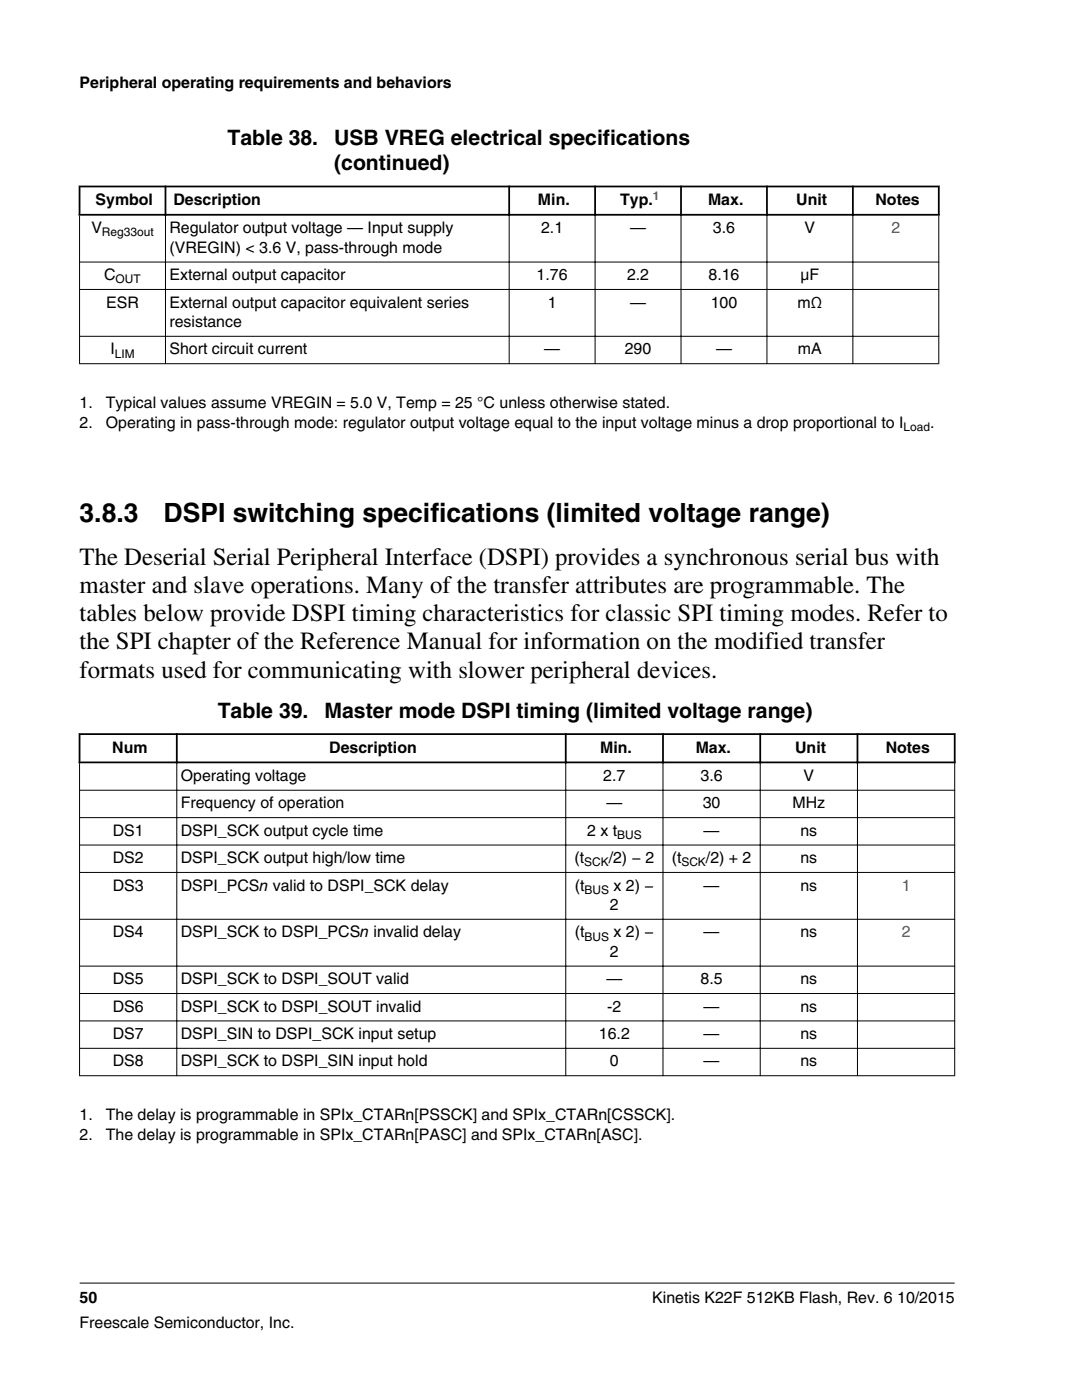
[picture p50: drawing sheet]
<svg xmlns="http://www.w3.org/2000/svg" width="216mm" height="279mm" viewBox="0 0 216 279" stroke-linecap="round" stroke-linejoin="round" font-family="sans-serif">
<defs><g id="words">
<g font-size="5.3">
<text x="15.9" y="104.1">3.8.3</text>
<text x="32.6" y="104.1">DSPI switching specifications (limited voltage range)</text>
</g>
<g font-size="4.9">
<text x="15.9" y="112.7">The Deserial Serial Peripheral Interface (DSPI) provides a synchronous serial bus with</text>
<text x="15.9" y="118.3">master and slave operations. Many of the transfer attributes are programmable. The</text>
<text x="15.9" y="123.9">tables below provide DSPI timing characteristics for classic SPI timing modes. Refer to</text>
<text x="15.9" y="129.6">the SPI chapter of the Reference Manual for information on the modified transfer</text>
<text x="15.9" y="135.2">formats used for communicating with slower peripheral devices.</text>
</g>
<g font-size="4.2">
<text x="45.4" y="29">Table 38.</text>
<text x="66.7" y="29">USB VREG electrical specifications</text>
<text x="66.7" y="34">(continued)</text>
<text x="43.4" y="143.3">Table 39.</text>
<text x="64.7" y="143.3">Master mode DSPI timing (limited voltage range)</text>
</g>
<g font-size="3.2">
<text x="15.9" y="17.5">Peripheral operating requirements and behaviors</text>
<text x="19.1" y="40.9">Symbol</text>
<text x="34.6" y="40.9">Description</text>
<text x="107.3" y="40.9">Min.</text>
<text x="123.7" y="40.9">Typ.</text>
<text x="141.3" y="40.9">Max.</text>
<text x="158.9" y="40.9">Unit</text>
<text x="174.7" y="40.9">Notes</text>
<text x="18.2" y="46.6">V</text>
<text x="33.8" y="46.6">Regulator output voltage — Input supply</text>
<text x="108" y="46.6">2.1</text>
<text x="125.7" y="46.6">—</text>
<text x="142.3" y="46.6">3.6</text>
<text x="160.6" y="46.6">V</text>
<text x="33.8" y="50.4">(VREGIN) &lt; 3.6 V, pass-through mode</text>
<text x="20.8" y="55.9">C</text>
<text x="33.8" y="55.9">External output capacitor</text>
<text x="107.1" y="55.9">1.76</text>
<text x="125.1" y="55.9">2.2</text>
<text x="141.4" y="55.9">8.16</text>
<text x="159.7" y="55.9">μF</text>
<text x="21.2" y="61.4">ESR</text>
<text x="33.8" y="61.4">External output capacitor equivalent series</text>
<text x="33.8" y="65.3">resistance</text>
<text x="109.3" y="61.4">1</text>
<text x="125.7" y="61.4">—</text>
<text x="141.8" y="61.4">100</text>
<text x="159.1" y="61.4">mΩ</text>
<text x="22" y="70.7">I</text>
<text x="33.8" y="70.7">Short circuit current</text>
<text x="108.6" y="70.7">—</text>
<text x="124.7" y="70.7">290</text>
<text x="142.9" y="70.7">—</text>
<text x="159.2" y="70.7">mA</text>
<text x="15.9" y="81.5">1.</text>
<text x="21.1" y="81.5">Typical values assume VREGIN = 5.0 V, Temp = 25 °C unless otherwise stated.</text>
<text x="15.9" y="85.4">2.</text>
<text x="21.1" y="85.4">Operating in pass-through mode: regulator output voltage equal to the input voltage minus a drop proportional to I</text>
<text x="185.6" y="85.4">.</text>
<text x="22.4" y="150.2">Num</text>
<text x="36.1" y="155.8">Operating voltage</text>
<text x="65.7" y="150.2">Description</text>
<text x="119.8" y="150.2">Min.</text>
<text x="120.4" y="155.8">2.7</text>
<text x="138.8" y="150.2">Max.</text>
<text x="139.8" y="155.8">3.6</text>
<text x="158.7" y="150.2">Unit</text>
<text x="160.3" y="155.8">V</text>
<text x="176.7" y="150.2">Notes</text>
<text x="36.1" y="161.3">Frequency of operation</text>
<text x="121" y="161.3">—</text>
<text x="140.2" y="161.3">30</text>
<text x="158.1" y="161.3">MHz</text>
<text x="22.5" y="166.8">DS1</text>
<text x="36.1" y="166.8">DSPI_SCK output cycle time</text>
<text x="117.1" y="166.8">2 x t</text>
<text x="140.4" y="166.8">—</text>
<text x="159.7" y="166.8">ns</text>
<text x="22.5" y="172.3">DS2</text>
<text x="36.1" y="172.3">DSPI_SCK output high/low time</text>
<text x="114.6" y="172.3">(t</text>
<text x="121.5" y="172.3">/2) − 2</text>
<text x="134" y="172.3">(t</text>
<text x="140.9" y="172.3">/2) + 2</text>
<text x="159.7" y="172.3">ns</text>
<text x="22.5" y="177.7">DS3</text>
<text x="36.1" y="177.7">DSPI_PCSn valid to DSPI_SCK delay</text>
<text x="114.7" y="177.7">(t</text>
<text x="122.4" y="177.7">x 2) −</text>
<text x="140.4" y="177.7">—</text>
<text x="159.7" y="177.7">ns</text>
<text x="121.7" y="181.6">2</text>
<text x="22.5" y="187.1">DS4</text>
<text x="36.1" y="187.1">DSPI_SCK to DSPI_PCSn invalid delay</text>
<text x="114.7" y="187.1">(t</text>
<text x="121.7" y="190.9">2</text>
<text x="122.4" y="187.1">x 2) −</text>
<text x="140.4" y="187.1">—</text>
<text x="159.7" y="187.1">ns</text>
<text x="22.5" y="196.4">DS5</text>
<text x="36.1" y="196.4">DSPI_SCK to DSPI_SOUT valid</text>
<text x="121" y="196.4">—</text>
<text x="139.8" y="196.4">8.5</text>
<text x="159.7" y="196.4">ns</text>
<text x="22.5" y="201.9">DS6</text>
<text x="36.1" y="201.9">DSPI_SCK to DSPI_SOUT invalid</text>
<text x="121.2" y="201.9">-2</text>
<text x="140.4" y="201.9">—</text>
<text x="159.7" y="201.9">ns</text>
<text x="22.5" y="207.4">DS7</text>
<text x="36.1" y="207.4">DSPI_SIN to DSPI_SCK input setup</text>
<text x="119.5" y="207.4">16.2</text>
<text x="140.4" y="207.4">—</text>
<text x="159.7" y="207.4">ns</text>
<text x="22.5" y="212.8">DS8</text>
<text x="36.1" y="212.8">DSPI_SCK to DSPI_SIN input hold</text>
<text x="121.7" y="212.8">0</text>
<text x="140.4" y="212.8">—</text>
<text x="159.7" y="212.8">ns</text>
<text x="15.9" y="223.6">1.</text>
<text x="15.9" y="227.5">2.</text>
<text x="21.1" y="223.6">The delay is programmable in SPIx_CTARn[PSSCK] and SPIx_CTARn[CSSCK].</text>
<text x="21.1" y="227.5">The delay is programmable in SPIx_CTARn[PASC] and SPIx_CTARn[ASC].</text>
<text x="15.9" y="260">50</text>
<text x="130.1" y="260">Kinetis K22F 512KB Flash, Rev. 6 10/2015</text>
<text x="15.9" y="265">Freescale Semiconductor, Inc.</text>
</g>
<g font-size="3.2" fill="#00f">
<text x="177.9" y="46.6">2</text>
<text x="179.9" y="177.7">1</text>
<text x="179.9" y="187.1">2</text>
</g>
<text font-size="2.4" fill="#00f" x="130.3" y="39.8">1</text>
<g font-size="2.4">
<text x="20.3" y="47.2">Reg33out</text>
<text x="23.1" y="56.5">OUT</text>
<text x="22.9" y="71.4">LIM</text>
<text x="180.3" y="86">Load</text>
<text x="123.1" y="167.4">BUS</text>
<text x="116.6" y="172.9">SCK</text>
<text x="136" y="172.9">SCK</text>
<text x="116.7" y="178.4">BUS</text>
<text x="116.7" y="187.7">BUS</text>
</g>
</g></defs>
<path d="M15.7 37.2h171.8M15.9 37v6M33 37v6M101.6 37v6M118.7 37v6M135.9 37v6M153 37v6M170.2 37v6M187.3 37v6M15.7 42.9h171.8" fill="none" stroke="#000" stroke-width=".35"/>
<path d="M15.8 52.3h171.6M15.8 57.8h171.6M15.9 43v29.7M33 42.7v30M101.6 42.7v30M118.7 42.7v30M135.9 42.7v30M153 42.7v30M170.2 42.7v30M187.3 43v29.7M15.8 72.6h171.6M15.8 67.1h171.6" fill="none" stroke="#000" stroke-width=".2"/>
<g fill="#fff">
<path d="M15.9 139.6h174.6v76.9h-174.6z" fill-rule="evenodd"/>
<path d="M16.1 146.7h19v5.3h-19z" fill-rule="evenodd"/>
<path d="M35.5 146.7h77.2v5.3h-77.2z" fill-rule="evenodd"/>
<path d="M113.1 146.7h19v5.3h-19z" fill-rule="evenodd"/>
<path d="M132.5 146.7h19v5.3h-19z" fill-rule="evenodd"/>
<path d="M151.9 146.7h19v5.3h-19z" fill-rule="evenodd"/>
<path d="M171.3 146.7h19v5.3h-19z" fill-rule="evenodd"/>
<path d="M16 152.3h19.2v5.3h-19.2z" fill-rule="evenodd"/>
<path d="M35.4 152.3h77.4v5.3h-77.4z" fill-rule="evenodd"/>
<path d="M113 152.3h19.2v5.3h-19.2z" fill-rule="evenodd"/>
<path d="M132.4 152.3h19.2v5.3h-19.2z" fill-rule="evenodd"/>
<path d="M151.8 152.3h19.2v5.3h-19.2z" fill-rule="evenodd"/>
<path d="M171.2 152.3h19.2v5.3h-19.2z" fill-rule="evenodd"/>
<path d="M16 157.8h19.2v5.3h-19.2z" fill-rule="evenodd"/>
<path d="M35.4 157.8h77.4v5.3h-77.4z" fill-rule="evenodd"/>
<path d="M113 157.8h19.2v5.3h-19.2z" fill-rule="evenodd"/>
<path d="M132.4 157.8h19.2v5.3h-19.2z" fill-rule="evenodd"/>
<path d="M151.8 157.8h19.2v5.3h-19.2z" fill-rule="evenodd"/>
<path d="M171.2 157.8h19.2v5.3h-19.2z" fill-rule="evenodd"/>
<path d="M16 163.3h19.2v5.3h-19.2z" fill-rule="evenodd"/>
<path d="M35.4 163.3h77.4v5.3h-77.4z" fill-rule="evenodd"/>
<path d="M113 163.3h19.2v5.3h-19.2z" fill-rule="evenodd"/>
<path d="M132.4 163.3h19.2v5.3h-19.2z" fill-rule="evenodd"/>
<path d="M151.8 163.3h19.2v5.3h-19.2z" fill-rule="evenodd"/>
<path d="M171.2 163.3h19.2v5.3h-19.2z" fill-rule="evenodd"/>
<path d="M16 168.7h19.2v5.3h-19.2z" fill-rule="evenodd"/>
<path d="M35.4 168.7h77.4v5.3h-77.4z" fill-rule="evenodd"/>
<path d="M113 168.7h19.2v5.3h-19.2z" fill-rule="evenodd"/>
<path d="M132.4 168.7h19.2v5.3h-19.2z" fill-rule="evenodd"/>
<path d="M151.8 168.7h19.2v5.3h-19.2z" fill-rule="evenodd"/>
<path d="M171.2 168.7h19.2v5.3h-19.2z" fill-rule="evenodd"/>
<path d="M16 174.2h19.2v9.2h-19.2z" fill-rule="evenodd"/>
<path d="M35.4 174.2h77.4v9.2h-77.4z" fill-rule="evenodd"/>
<path d="M113 174.2h19.2v9.2h-19.2z" fill-rule="evenodd"/>
<path d="M132.4 174.2h19.2v9.2h-19.2z" fill-rule="evenodd"/>
<path d="M151.8 174.2h19.2v9.2h-19.2z" fill-rule="evenodd"/>
<path d="M171.2 174.2h19.2v9.2h-19.2z" fill-rule="evenodd"/>
<path d="M16 183.6h19.2v9.1h-19.2z" fill-rule="evenodd"/>
<path d="M35.4 183.6h77.4v9.1h-77.4z" fill-rule="evenodd"/>
<path d="M113 183.6h19.2v9.1h-19.2z" fill-rule="evenodd"/>
<path d="M132.4 183.6h19.2v9.1h-19.2z" fill-rule="evenodd"/>
<path d="M151.8 183.6h19.2v9.1h-19.2z" fill-rule="evenodd"/>
<path d="M171.2 183.6h19.2v9.1h-19.2z" fill-rule="evenodd"/>
<path d="M16 192.9h19.2v5.3h-19.2z" fill-rule="evenodd"/>
<path d="M35.4 192.9h77.4v5.3h-77.4z" fill-rule="evenodd"/>
<path d="M113 192.9h19.2v5.3h-19.2z" fill-rule="evenodd"/>
<path d="M132.4 192.9h19.2v5.3h-19.2z" fill-rule="evenodd"/>
<path d="M151.8 192.9h19.2v5.3h-19.2z" fill-rule="evenodd"/>
<path d="M171.2 192.9h19.2v5.3h-19.2z" fill-rule="evenodd"/>
<path d="M16 198.4h19.2v5.3h-19.2z" fill-rule="evenodd"/>
<path d="M35.4 198.4h77.4v5.3h-77.4z" fill-rule="evenodd"/>
<path d="M113 198.4h19.2v5.3h-19.2z" fill-rule="evenodd"/>
<path d="M132.4 198.4h19.2v5.3h-19.2z" fill-rule="evenodd"/>
<path d="M151.8 198.4h19.2v5.3h-19.2z" fill-rule="evenodd"/>
<path d="M171.2 198.4h19.2v5.3h-19.2z" fill-rule="evenodd"/>
<path d="M16 203.8h19.2v5.3h-19.2z" fill-rule="evenodd"/>
<path d="M35.4 203.8h77.4v5.3h-77.4z" fill-rule="evenodd"/>
<path d="M113 203.8h19.2v5.3h-19.2z" fill-rule="evenodd"/>
<path d="M132.4 203.8h19.2v5.3h-19.2z" fill-rule="evenodd"/>
<path d="M151.8 203.8h19.2v5.3h-19.2z" fill-rule="evenodd"/>
<path d="M171.2 203.8h19.2v5.3h-19.2z" fill-rule="evenodd"/>
<path d="M16 209.3h19.2v5.3h-19.2z" fill-rule="evenodd"/>
<path d="M35.4 209.3h77.4v5.3h-77.4z" fill-rule="evenodd"/>
<path d="M113 209.3h19.2v5.3h-19.2z" fill-rule="evenodd"/>
<path d="M132.4 209.3h19.2v5.3h-19.2z" fill-rule="evenodd"/>
<path d="M151.8 209.3h19.2v5.3h-19.2z" fill-rule="evenodd"/>
<path d="M171.2 209.3h19.2v5.3h-19.2z" fill-rule="evenodd"/>
</g>
<path d="M15.7 146.5h175M15.7 152.2h175M15.9 146.3v6M35.3 146.3v6M112.9 146.3v6M132.3 146.3v6M151.7 146.3v6M171.1 146.3v6M190.5 146.3v6" fill="none" stroke="#000" stroke-width=".35"/>
<g fill="none" stroke="#000" stroke-width=".2">
<path d="M15.8 157.7h174.8M15.9 152.3v62.5M35.3 151.9v62.9M112.9 151.9v62.9M132.3 151.9v62.9M151.7 151.9v62.9M171.1 151.9v62.9M190.5 152.3v62.5M15.8 163.2h174.8M15.8 168.6h174.8M15.8 174.1h174.8M15.8 183.5h174.8"/>
<path d="M15.8 192.8h174.8M15.8 198.3h174.8M15.8 203.7h174.8M15.8 209.2h174.8M15.8 214.7h174.8M15.9 256.1h174.6"/>
</g>
<use href="#words"/>
</svg>
